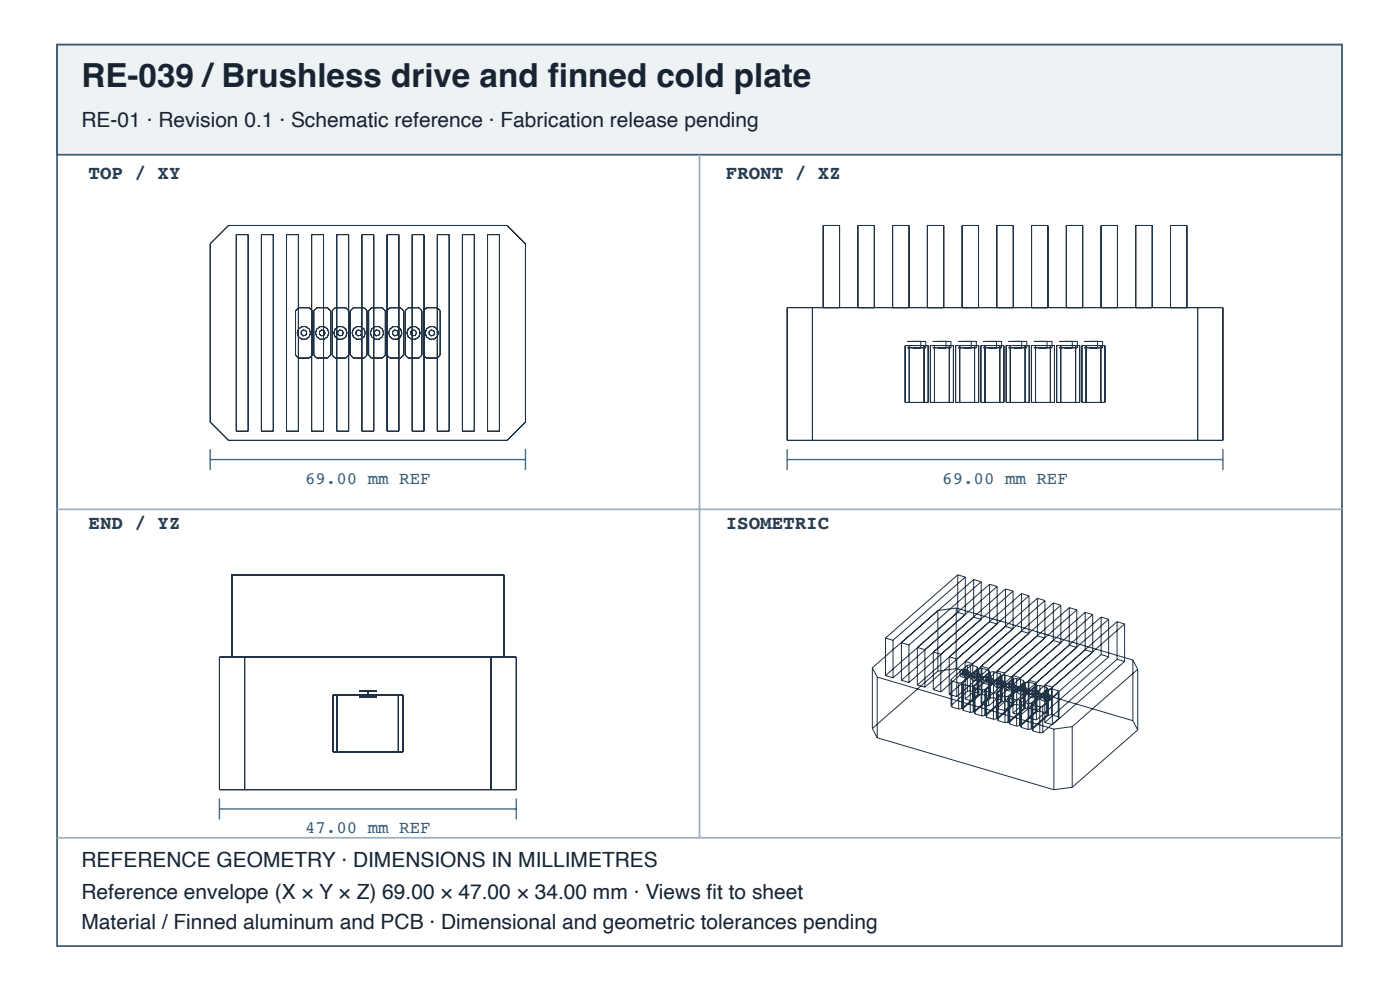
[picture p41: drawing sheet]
<svg xmlns="http://www.w3.org/2000/svg" width="297mm" height="210mm" viewBox="0 0 297 210" stroke-linecap="round" stroke-linejoin="round" font-family="sans-serif">
<defs><g id="words">
<text font-size="7" fill="#182431" x="17.3" y="18.4">RE-039 /Brushless drive and fi nned cold plate</text>
<g font-size="4.4" fill="#182431">
<text x="17.3" y="26.9">RE-01 · Revision 0.1 · Schematic reference · Fabrication release pending</text>
<text x="17.3" y="183.9">REFERENCE GEOMETRY · DIMENSIONS IN MILLIMETRES</text>
<text x="17.3" y="190.6">Reference envelope (X × Y × Z) 69.00 × 47.00 × 34.00 mm · Views fi t to sheet</text>
<text x="17.3" y="196.9">Material / Finned aluminum and PCB · Dimensional and geometric tolerances pending</text>
</g>
<g font-size="4.1" fill="#263d52">
<text x="18.8" y="38">TOP / XY</text>
<text x="154" y="38">FRONT / XZ</text>
<text x="18.8" y="112.1">END / YZ</text>
<text x="154" y="112.1">ISOMETRIC</text>
</g>
<g font-size="3.7" fill="#335b78">
<text x="64.7" y="102.6">69.00 mm REF</text>
<text x="199.9" y="102.6">69.00 mm REF</text>
<text x="64.7" y="176.7">47.00 mm REF</text>
</g>
</g></defs>
<path d="M12.1 9.5h272.6v191.1h-272.6z" fill="none" stroke="#405a70" stroke-width=".37"/>
<path d="M12.1 9.5h272.6v23.3h-272.6z" fill="#edf2f5"/>
<path d="M12.1 9.5h272.6v23.3h-272.6z" fill="none" stroke="#405a70" stroke-width=".37"/>
<path d="M148.4 32.8v144.8M12.1 108h272.6M12.1 177.6h272.6" fill="none" stroke="#9daebc" stroke-width=".37"/>
<g fill="none" stroke="#203246" stroke-width=".21">
<path d="M44.6 51.7l3.9-3.9h59.1l3.9 3.9v37.8l-3.9 3.9h-59.1l-3.9-3.9zM50.1 49.7h2.5v41.7h-2.5zM55.5 49.7h2.5v41.7h-2.5zM60.8 49.7h2.5v41.7h-2.5zM66.1 49.7h2.5v41.7h-2.5zM71.4 49.7h2.6v41.7h-2.6zM76.8 49.7h2.5v41.7h-2.5zM82.1 49.7h2.5v41.7h-2.5zM87.4 49.7h2.6v41.7h-2.6zM92.8 49.7h2.5v41.7h-2.5zM98.1 49.7h2.5v41.7h-2.5zM103.4 49.7h2.6v41.7h-2.6z"/>
<path d="M63.3 65.3h2.3l.6 .6v9.4l-.6 .6h-2.3l-.6-.6v-9.4zM63.9 70.3l.4-.3 .6 .1 .2 .5-.2 .5-.6 .1-.4-.3zM67.2 65.3h2.3l.6 .6v9.4l-.6 .6h-2.3l-.6-.6v-9.4zM67.8 70.3l.4-.3 .5 .1 .3 .5-.3 .5-.5 .1-.4-.3zM71.7 70.3l.4-.3 .5 .1 .3 .5-.3 .5-.5 .1-.4-.3zM74 65.9l-.6-.6h-2.3l-.6 .6v9.4l.6 .6h2.3l.6-.6M75 65.3h2.2l.7 .6v9.4l-.7 .6h-2.2l-.7-.6v-9.4zM75.5 70.3l.5-.3 .5 .1 .2 .5-.2 .5-.5 .1-.5-.3zM78.8 65.3h2.3l.6 .6v9.4l-.6 .6h-2.3l-.6-.6v-9.4zM79.4 70.3l.4-.3 .6 .1 .2 .5-.2 .5-.6 .1-.4-.3zM82.1 65.9l.6-.6h2.3l.6 .6v9.4l-.6 .6h-2.3l-.6-.6M83.3 70.3l.4-.3 .5 .1 .3 .5-.3 .5-.5 .1-.4-.3z"/>
<path d="M86.6 65.3h2.3l.6 .6v9.4l-.6 .6h-2.3l-.6-.6v-9.4zM87.2 70.3l.4-.3 .5 .1 .3 .5-.3 .5-.5 .1-.4-.3zM90.5 65.3h2.2l.7 .6v9.4l-.7 .6h-2.2l-.7-.6v-9.4zM91 70.3l.5-.3 .5 .1 .2 .5-.2 .5-.5 .1-.5-.3zM167 65.2h92.4v28.2h-92.4zM172.4 65.2v28.2M174.6 65.2v-17.4h3.5v17.4M182 65.2v-17.4h3.5v17.4M189.4 65.2v-17.4h3.5v17.4M192 73.3h4.9v12h-4.9zM192.5 72.4h3.9zM192.5 73.7h3.9z"/>
<path d="M192.9 73.3v12M193.7 72.4h1.6zM193.7 73.7h1.6zM195.3 72.4v1.3M196 73.3v12M196.4 72.4v1.3M196.7 65.2v-17.4h3.5v17.4M197.4 73.3h4.9v12h-4.9zM197.9 72.4h3.9zM197.9 73.7h3.9zM198.2 73.3v12M199 72.4h1.7z"/>
<path d="M199 73.7h1.7zM200.7 72.4v1.3M201.4 73.3v12M201.8 72.4v1.3M202.7 73.3h4.9v12h-4.9zM203.2 72.4h3.9zM203.2 73.7h3.9zM203.6 73.3v12M204.1 65.2v-17.4h3.5v17.4M204.4 72.4h1.7zM204.4 73.7h1.7zM206.1 72.4v1.3"/>
<path d="M206.8 73.3v12M207.1 72.4v1.3M208.1 73.3h4.9v12h-4.9zM208.6 72.4h3.9zM208.6 73.7h3.9zM209 73.3v12M209.8 72.4h1.6zM209.8 73.7h1.6zM211.4 72.4v1.3M211.5 65.2v-17.4h3.5v17.4M212.1 73.3v12M212.5 72.4v1.3"/>
<path d="M213.5 73.3h4.8v12h-4.8zM214 72.4h3.8zM214 73.7h3.8zM214.3 73.3v12M215.1 72.4h1.7zM215.1 73.7h1.7zM216.8 72.4v1.3M217.5 73.3v12M217.8 72.4v1.3M218.8 73.3h4.9v12h-4.9zM218.8 65.2v-17.4h3.5v17.4M219.3 72.4h3.9z"/>
<path d="M219.3 73.7h3.9zM219.7 73.3v12M220.5 72.4h1.6zM220.5 73.7h1.6zM222.1 72.4v1.3M222.8 73.3v12M223.2 72.4v1.3M224.2 73.3h4.9v12h-4.9zM224.7 72.4h3.9zM224.7 73.7h3.9zM225 73.3v12M225.8 72.4h1.7z"/>
<path d="M225.8 73.7h1.7zM226.2 65.2v-17.4h3.5v17.4M227.5 72.4v1.3M228.2 73.3v12M228.6 72.4v1.3M229.5 73.3h4.9v12h-4.9zM230 72.4h3.9zM230 73.7h3.9zM230.4 73.3v12M231.2 72.4h1.6zM231.2 73.7h1.6zM232.8 72.4v1.3"/>
<path d="M233.6 73.3v12M233.6 65.2v-17.4h3.5v17.4M233.9 72.4v1.3M241 65.2v-17.4h3.4v17.4M248.3 65.2v-17.4h3.5v17.4M254.1 65.2v28.2M46.6 139.3h62.9v28.1h-62.9zM49.2 139.3v-17.4h57.6v17.4M51.9 139.3v28.1M104.2 139.3v28.1M187.9 135.3v7.9M187.9 135.3l1.6 .4"/>
<path d="M189.5 135.7v8M191.2 136.3l1.6 .4M191.2 136.3v7.9M192.8 136.7v8M194.6 137.3l1.6 .4M194.6 137.3v7.9M196.2 137.7v8M198 138.3l1.6 .4M198 138.3v7.9M199 129.4v12.9M199 129.4l-13.9 12.2M199.6 138.7v8"/>
<path d="M201.4 139.2v8M201.4 139.2l1.6 .5M202.9 128.9v12.9M202.9 128.9l37.4 11M202.9 128.9l-3.9 .5M203 139.7v8M203.2 121.9l-15.3 13.4M203.2 121.9v7.9M203.2 129.8l-15.3 13.4M203.2 129.8l1.6 .5M203.2 121.9l1.6 .4M204.8 122.3l-15.3 13.4"/>
<path d="M204.8 122.3v8M204.8 130.3l-15.3 13.4M206.6 122.9l-15.4 13.4M206.6 122.9v7.9M206.6 130.8l-15.4 13.4M206.6 130.8l1.6 .5M206.6 122.9l1.6 .4M208.2 123.3l-15.4 13.4M208.2 123.3v8M208.2 131.3l-15.4 13.4M209.9 131.8l1.6 .5M209.9 123.9l1.6 .4"/>
<path d="M209.9 123.9l-15.3 13.4M209.9 123.9v7.9M209.9 131.8l-15.3 13.4M211.5 124.3l-15.3 13.4M211.5 124.3v8M211.5 132.3l-15.3 13.4M213.3 132.8l1.6 .5M213.3 124.9l1.6 .4M213.3 124.9l-15.3 13.4M213.3 124.9v7.9M213.3 132.8l-15.3 13.4M214.9 125.3l-15.3 13.4"/>
<path d="M214.9 125.3v8M214.9 133.3l-15.3 13.4M216.7 125.9l-15.3 13.3M216.7 125.9v7.9M216.7 133.8l-15.3 13.4M216.7 133.8l1.6 .5M216.7 125.9l1.6 .4M218.3 126.3l-15.3 13.4M218.3 126.3v8M218.3 134.3l-15.3 13.4M220.1 134.8l1.6 .5M220.1 126.8l-15.3 13.4"/>
<path d="M220.1 126.8v8M220.1 134.8l-15.3 13.4M220.1 126.8l1.6 .5M221.7 127.3l-15.3 13.4M221.7 127.3v8M221.7 135.3l-15.3 13.4M223.5 135.8l1.6 .5M223.5 127.8l1.6 .5M223.5 127.8l-15.4 13.4M223.5 127.8v8M223.5 135.8l-15.4 13.4M225.1 128.3v8"/>
<path d="M225.1 128.3l-15.4 13.4M225.1 136.3l-15.4 13.4M226.8 136.8l1.6 .5M226.8 128.8l1.6 .5M226.8 128.8l-15.3 13.4M226.8 128.8v8M226.8 136.8l-15.3 13.4M228.4 129.3l-15.3 13.4M228.4 129.3v8M228.4 137.3l-15.3 13.4M230.2 129.8l1.6 .5M230.2 129.8l-15.3 13.4"/>
<path d="M230.2 129.8v8M230.2 137.8l-15.3 13.4M230.2 137.8l1.6 .5M231.8 138.3l-15.3 13.4-1.6-.5M231.8 130.3l-15.3 13.4M231.8 130.3v8M233.6 130.8v8M233.6 138.8l1.6 .5M233.6 130.8l-15.3 13.4M233.6 138.8l-15.3 13.4M233.6 130.8l1.6 .5M235.2 131.3l-15.3 13.4"/>
<path d="M235.2 131.3v8M235.2 139.3l-15.3 13.3M237 139.8l1.6 .4M237 131.8l1.6 .5M237 131.8l-15.3 13.4M237 131.8v8M237 139.8l-15.3 13.4M238.6 132.3l-15.3 13.4M238.6 132.3v7.9M240.3 139.9v12.9M240.3 139.9l1.1 2M70.7 147.3h14.7v12.1h-14.7z"/>
<path d="M71.5 147.3v12.1M76.2 146.5h3.7zM76.2 147.8h3.7zM77.2 146.5h1.7zM77.2 147.8h1.7zM78 146.5v1.3M84.5 147.3v12.1M185.1 141.6v12.8M185.1 154.4l1 2M185.1 141.6l1 1.9M186.1 143.5v12.9M186.1 156.4l37.5 11"/>
<path d="M186.1 143.5l37.5 11.1M187.9 143.2l1.6 .5M191.2 144.2l1.6 .5M194.6 145.2l1.6 .5M198 146.2l1.6 .5M199 142.3l-13.9 12.1M201.4 147.2l1.6 .5M201.8 144.1v5.5M201.8 149.6l.1 .3M201.8 144.1l.1 .3M201.9 144.4v5.5M201.9 149.9l1.5 .4"/>
<path d="M201.9 144.4l1.5 .4M202.9 141.8l37.4 11M202.9 141.8l-3.9 .5M203.4 144.8v5.5M203.7 142.2a1.44 1.44 0 0 1 1.9 .2 1.22 1.22 0 0 1-2 .1zM203.7 142.8a1.44 1.44 0 0 1 1.9 .2 1.22 1.22 0 0 1-2 .2zM204 144.7v5.5M204 150.2l-.6 .1M204 144.7l-.6 .1M204.2 142.5l.6-.2 .2 .1v.2l-.3 .1h-.4zM204.2 143.1l.6-.2 .2 .1v.2l-.3 .1h-.4zM204.2 144.8v5.5"/>
<path d="M204.2 150.3l.2 .3M204.2 144.8l.2 .3M204.4 150.6l1.4 .4M204.4 145.1l1.4 .4 .7-.1M204.4 145.1v5.5M204.8 140.2v8M204.8 148.2l1.6 .5M204.8 140.2l1.6 .5M205 142.6v.6M205.2 146.6l.7-.1 1.4 .4M205.2 141v5.6M205.2 146.6l-3.4 3"/>
<path d="M205.2 141l-3.4 3.1M205.5 142.7v.7M205.9 141l-.1 10M205.9 141l1.4 .4M205.9 141h-.7M206.2 142.9a1.44 1.44 0 0 1 1.9 .3 1.22 1.22 0 0 1-2 .1zM206.2 143.6a1.44 1.44 0 0 1 1.9 .2 1.22 1.22 0 0 1-2 .1zM206.4 140.7v8M206.5 145.4v5.6M206.5 151h-.7M206.6 143.2l.2-.2 .7 .1v.2l-.4 .1h-.3zM206.6 143.8l.6-.2 .3 .1v.2l-.4 .2-.3-.1z"/>
<path d="M206.7 145.5v5.5M206.7 151l.2 .3M206.7 145.5l.2 .3M206.9 151.3l1.4 .5M206.9 145.8l1.4 .5M206.9 145.8v5.5M207.3 141.4v5.5M207.3 146.9l.2 .3M207.3 141.4l.2 .3M207.5 141.7v5.5M207.5 147.2l-3.5 3M207.5 141.7l-3.5 3"/>
<path d="M207.7 141.8v5.5M207.7 147.3l-3.5 3M207.7 141.8l-3.5 3M208 143.5v.6M208.1 141.2v8M208.1 141.2l1.6 .5M208.1 149.2l1.6 .5M208.3 146.3v5.5M208.3 147.2l1.5 .4M208.3 141.7l1.5 .4M208.3 141.7v5.5M208.3 147.2l-.6 .1"/>
<path d="M208.3 141.7l-.6 .1M208.6 143.7a1.44 1.44 0 0 1 2 .2 1.22 1.22 0 0 1-2.1 .1zM208.6 144.3a1.44 1.44 0 0 1 2 .2 1.22 1.22 0 0 1-2.1 .1zM208.9 146.2v5.5M208.9 151.7l-.6 .1M208.9 146.2l-.6 .1M209.1 143.9l.6-.2 .3 .1-.1 .2-.3 .2-.4-.1zM209.1 144.5l.6-.2 .3 .2-.1 .2-.3 .1-.4-.1zM209.1 151.7l.2 .4M209.3 152.1l1.5 .4M209.3 146.6l-.2-.4v5.5M209.3 146.6v5.5"/>
<path d="M209.3 146.6l1.5 .4 .6-.1M209.7 141.7v8M209.8 142.1v5.5M209.8 147.6l.1 .3M209.8 142.1l.1 .3M209.9 142.4v5.5M209.9 142.4l-3.4 3M209.9 147.9l-3.4 3.1M210.1 148l.7-.1 1.4 .4M210.1 142.5v5.5M210.1 148l-3.4 3M210.1 142.5l-3.4 3"/>
<path d="M210.4 144.2v.6M210.8 142.4l1.4 .4M210.8 142.4v10.1M210.8 142.4l-.7 .1M211.1 144.4a1.43 1.43 0 0 1 1.9 .2 1.22 1.22 0 0 1-2 .1zM211.1 145a1.43 1.43 0 0 1 1.9 .2 1.22 1.22 0 0 1-2 .1zM211.4 146.9v5.5M211.4 152.4l-.6 .1M211.5 142.2v8M211.5 150.2l1.6 .5M211.5 142.2l1.6 .5M211.5 144.6l.2-.1 .7 .1v.2l-.3 .1-.4-.1z"/>
<path d="M211.5 145.2l.6-.2 .3 .2v.2l-.3 .1-.4-.1zM211.6 147v5.5M211.6 152.5l.2 .3M211.6 147l.2 .3M211.8 152.8l1.4 .4M211.8 147.3l1.4 .4 .6-.1M211.8 147.3v5.5M212.2 142.8v5.5M212.2 148.3l.2 .4M212.2 142.8l.2 .3M212.4 143.1l-3.5 3.1M212.4 143.1v5.6"/>
<path d="M212.4 148.7l-3.5 3M212.4 144.8v.6M212.6 148.7l.6-.1 1.5 .5M212.6 148.7l-3.5 3M212.9 144.9v.6M213.1 142.7v8M213.2 143.1v10.1M213.2 143.1l1.5 .5M213.2 143.1l-.6 .1v5.5M213.6 145.1a1.44 1.44 0 0 1 1.9 .2 1.22 1.22 0 0 1-2.1 .1zM213.6 145.7a1.44 1.44 0 0 1 1.9 .2 1.22 1.22 0 0 1-2.1 .1zM213.8 147.6v5.5"/>
<path d="M213.8 153.1l-.6 .1M214 145.4l.6-.2 .3 .1-.1 .2-.3 .1-.4-.1zM214 146l.6-.2 .3 .1-.1 .2-.3 .1h-.4zM214.1 147.7v5.5M214.1 153.2l.1 .3M214.1 147.7l.1 .3M214.2 153.5l1.5 .4M214.2 148l1.5 .4M214.2 148v5.5M214.7 143.6v5.5M214.7 149.1l.1 .3M214.7 143.6l.1 .3"/>
<path d="M214.8 143.9v5.5M214.8 149.4l-3.4 3M214.8 143.9l-3.4 3M214.9 143.2v8M214.9 143.2l1.6 .5M215.1 143.9v5.5M215.1 149.4l-3.5 3.1M215.1 143.9l-3.5 3.1M215.3 145.6v.7M215.7 148.4v5.5M215.7 149.4l1.4 .4M215.7 143.8l1.4 .5"/>
<path d="M215.7 143.8v5.6M215.7 149.4h-.6M215.7 143.8l-.6 .1M216 145.8a1.44 1.44 0 0 1 1.9 .2 1.22 1.22 0 0 1-2 .2zM216 146.4a1.44 1.44 0 0 1 1.9 .3 1.22 1.22 0 0 1-2 .1zM216.3 148.3v5.5M216.3 153.8l-.6 .1M216.3 148.3l-.6 .1M216.4 146.1l.2-.2 .7 .1v.2l-.3 .1h-.4zM216.4 146.7l.6-.2 .3 .1v.2l-.3 .1h-.4zM216.5 143.7v10.2M216.5 153.9l.2 .3"/>
<path d="M216.7 154.2l1.4 .5M216.7 148.7l1.4 .4h.7M216.7 148.7v5.5M217.1 144.3v5.5M217.1 149.8l.2 .3M217.1 144.3l.2 .3M217.3 144.6l-3.5 3M217.3 144.6v5.5M217.3 150.1l-3.5 3M217.5 150.2l.6-.1 1.5 .4M217.5 144.7v5.5M217.5 150.2l-3.4 3"/>
<path d="M217.5 144.7l-3.4 3M217.8 146.4v.6M218.1 144.6l1.5 .4M218.1 144.6v10.1M218.1 144.6l-.6 .1M218.3 144.2v8M218.3 152.2l1.6 .4M218.3 144.2l1.6 .5M218.5 146.6a1.44 1.44 0 0 1 1.9 .2 1.22 1.22 0 0 1-2.1 .1zM218.5 147.2a1.44 1.44 0 0 1 1.9 .2 1.22 1.22 0 0 1-2.1 .1zM218.8 149.1v5.5M218.8 154.6l-.7 .1"/>
<path d="M218.9 146.8l.6-.2 .3 .1v.2l-.4 .2-.3-.1zM218.9 147.4l.6-.2 .3 .1v.3l-.4 .1-.3-.1zM219 149.1v5.5M219 154.6l.1 .4M219 149.1l.1 .3M219.1 155l1.5 .4M219.1 149.4l1.5 .5 .6-.1M219.1 149.4v5.6M219.6 145v5.5M219.6 150.5l.2 .3M219.6 145l.2 .3M219.8 145.3l-3.5 3"/>
<path d="M219.8 145.3v5.5M219.8 150.8l-3.5 3M219.8 146.9v.7M219.9 144.7v7.9M220 150.9l.6-.1 1.4 .4M220 145.4l-3.5 3 .2 .3M220 145.4v5.5M220 150.9l-3.5 3M220.3 147.1v.6M220.6 145.3l1.4 .4M220.6 145.3v10.1M220.6 145.3l-.6 .1"/>
<path d="M220.9 147.3a1.44 1.44 0 0 1 1.9 .2 1.22 1.22 0 0 1-2 .1zM220.9 147.9a1.44 1.44 0 0 1 1.9 .2 1.22 1.22 0 0 1-2 .1zM221.2 149.8v5.5M221.2 155.3l-.6 .1M221.4 147.5l.2-.1 .7 .1-.1 .2-.3 .1-.4-.1zM221.4 148.1l.2-.1 .7 .1-.1 .2-.3 .1-.4-.1zM221.7 153.2l1.6 .4M221.7 145.2v8M221.7 145.2l1.6 .5M222 145.7v5.5M222 151.2l.2 .4M222 145.7l.2 .3"/>
<path d="M222.2 146l-3.4 3.1M222.2 146v5.6M222.2 151.6l-3.4 3M222.4 146.1v5.5M222.4 151.6l-3.4 3M222.4 146.1l-3.4 3M222.7 147.8v.6M223.1 151.5l1.4 .5M223.1 146l1.4 .4M223.1 146v5.5M223.1 151.5l-.7 .1M223.1 146l-.7 .1"/>
<path d="M223.3 145.7v7.9M223.6 154.6v12.8M224.5 146.4v5.6M224.5 152l.2 .3M224.5 146.4l.2 .4M224.7 146.8v5.5M224.7 152.3l-3.5 3M224.7 146.8l-3.5 3M227.5 154v12.9M227.5 154l-3.9 .6M238.6 140.2l-15.3 13.4M240.3 152.8l1.1 2"/>
<path d="M241.4 141.9v12.9M241.4 154.8l-13.9 12.1M241.4 141.9l-13.9 12.1M227.5 166.9l-3.9 .5"/>
<circle cx="64.5" cy="70.6" r="1.41"/>
<circle cx="68.3" cy="70.6" r="1.41"/>
<circle cx="72.2" cy="70.6" r="1.41"/>
<circle cx="76.1" cy="70.6" r="1.41"/>
<circle cx="80" cy="70.6" r="1.41"/>
<circle cx="83.9" cy="70.6" r="1.41"/>
<circle cx="87.7" cy="70.6" r="1.41"/>
<circle cx="91.6" cy="70.6" r="1.41"/>
</g>
<path d="M44.6 95.2v4.5M44.6 97.4h66.9M111.5 95.2v4.5M167 97.4h92.4M167 95.2v4.5M259.4 95.2v4.5M46.6 169.3v4.4M46.6 171.5h62.9M109.5 169.3v4.4" fill="none" stroke="#466b86" stroke-width=".3"/>
<use href="#words"/>
</svg>
